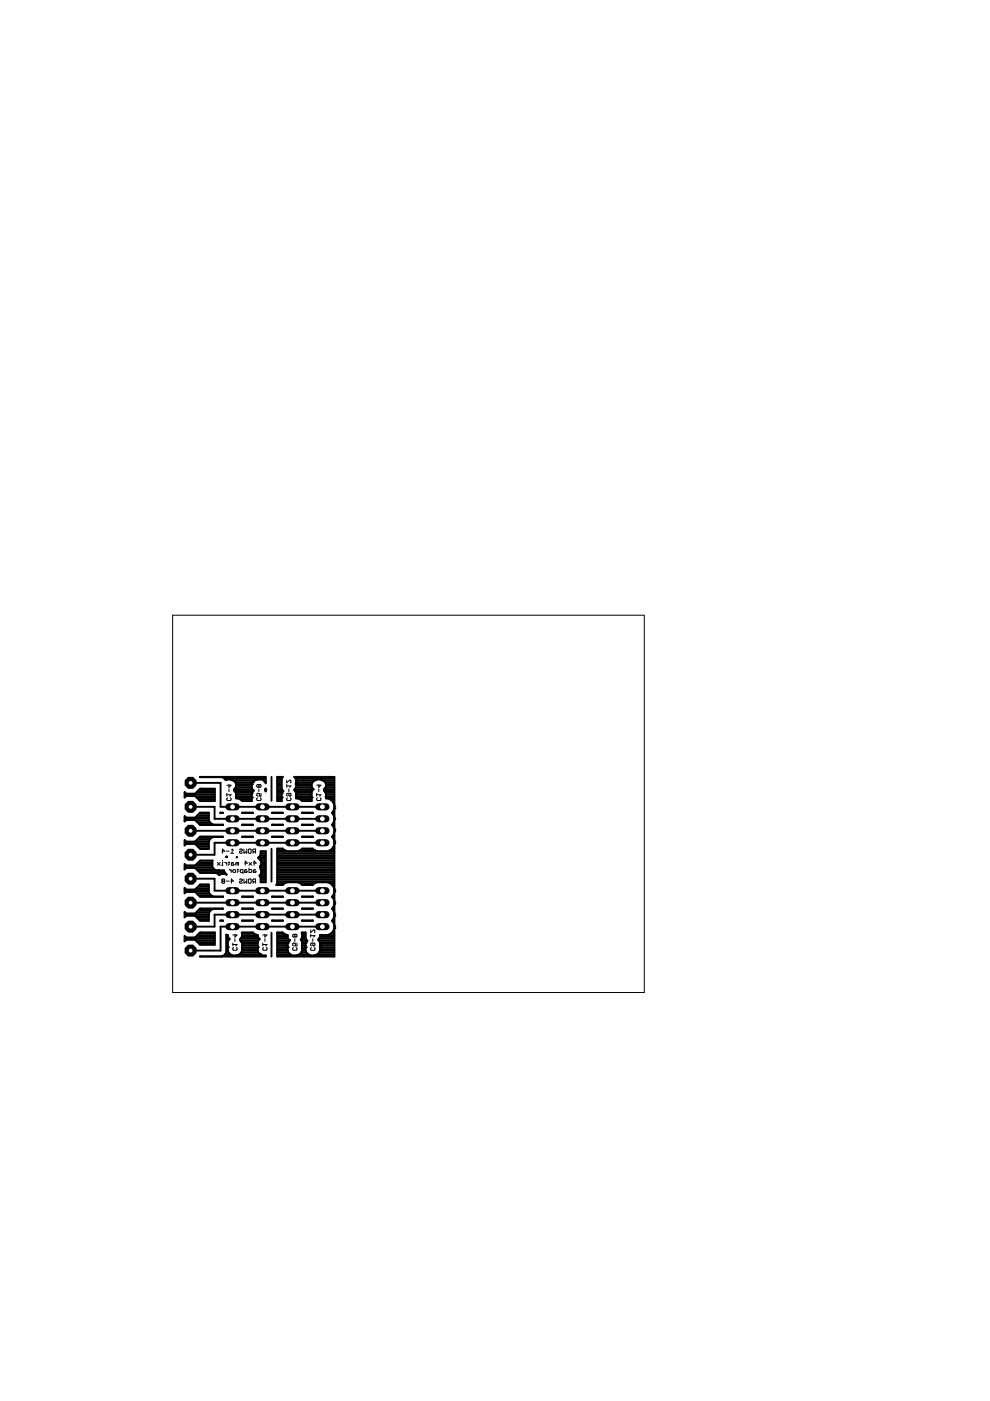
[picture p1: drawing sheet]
<svg xmlns="http://www.w3.org/2000/svg" width="210mm" height="297mm" viewBox="0 0 210 297" stroke-linecap="round" stroke-linejoin="round" font-family="sans-serif">
<g fill="none" stroke="#000" stroke-width=".21">
<path d="M36.6 130.4h100v80h-100zM48.1 168.2v.6M48.1 168.5h.9l-.3 .3M48.2 169.1l-.1 .2 .1 .4h.6l.2-.1-.2-.5M48.5 166.3v.6l.5-.4h-.9M48.5 167.3v.6M54.6 169.1l-.2 .2 .2 .4h.6l.1-.1-.1-.5M54.9 166.5l.1-.2 .3 .2-.1 .4-.3-.1M54.9 166.5l-.2-.2-.3 .2 .2 .4 .3-.1M54.9 166.5v.3M54.9 167.3v.6M55.3 168.2v.6h-.4l.1-.3-.1-.3-.5 .2 .2 .4"/>
<path d="M60.8 165.4v.6l.6-.6 .3 .1-.2 .5M60.8 166.3v.6M60.8 166.6h.9l-.3 .3M60.9 169.1l-.1 .2 .1 .4h.6l.2-.1-.2-.5M61.2 168.2v.4l.2 .2 .3-.2-.2-.4h-.6l-.1 .2 .1 .4M61.2 167.3v.6M67.1 168.5h.9l-.3 .3M67.1 168.2v.6M67.3 169.1l-.2 .2 .2 .4h.6l.1-.1-.1-.5M67.6 166.3v.6l.4-.4h-.9M67.6 167.3v.6M46.1 182.9l.6 .5"/>
<path d="M46.7 182.9l-.6 .5M47 183.4h.3M47 180.5h.6l-.4-.5v.9M47.2 182.4v.2M47.2 186.8l-.2 .2 .2 .3 .4-.2-.1-.3M47.2 186.8l-.2-.1 .2-.3 .4 .1-.1 .3M47.2 186.8h.3M47.3 182.9h-.1v.5M47.6 182.9l.5 .3M48 180.5h.6M48 186.8h.6M48.1 182.9v.5"/>
<path d="M48.4 182.9h.3M48.6 182.7v.6l-.2 .1M48.6 184.4l.4 .3M48.9 180.9h.6M48.9 186.8h.6l-.4-.4v.9M49 184.4v.6M49.4 184.5l.4-.1 .2 .4-.5 .2zM49.4 200v.5M49.5 182.9l-.5 .1v.4h.5l.1-.1-.1-.1h-.5M49.5 180.3l-.3-.3v.9M49.8 198.1v.6l.5-.5h-.9M49.8 199v.6"/>
<path d="M50.3 183l.3-.1v.5M50.3 183v.4M50.3 183l-.2-.1-.1 .1v.4M50.3 184.4h.3M50.4 184.2v.6l-.1 .2M50.8 186.5l.4-.1 .2 .3-.5 .1-.1 .3 .1 .2 .5-.2M50.8 180.2l.4-.2 .2 .3-.5 .2-.1 .3 .1 .1 .5-.1M51.5 185h-.4l-.2-.2 .2-.4h.4v.9M51.7 180v.9l.3-.3 .3 .3v-.9M51.7 186.4v.9l.3-.3 .3 .3v-.9M51.9 183h.5l-.4-.4v.8M52.3 184.4l-.4 .1v.5h.4l.1-.2-.1-.1h-.4"/>
<path d="M52.7 186.5l.1-.1 .4 .1v.6l-.1 .2-.4-.2zM52.8 182.9l.6 .5M52.8 184.1v.9h.4l.2-.2-.2-.4h-.4M52.8 180l.4 .2v.6l-.1 .1-.4-.1v-.6zM53.4 182.9l-.6 .5M53.7 183h.6l-.4-.4v.8M53.9 180.6l-.3 .3M53.9 187l-.3 .3M54.2 184.4l-.5 .1v.5h.5l.1-.2-.1-.1h-.5M54.2 180.6h-.5l-.1-.1 .1-.5h.5v.9M54.2 187h-.5l-.1-.2 .1-.4h.5v.9M55.7 200v.5"/>
<path d="M56.2 198.1v.6l.4-.5h-.9M56.2 199v.6M62.5 198.2l.2-.1 .3 .1-.2 .5-.3-.2M62.5 198.2l-.1-.1-.3 .1 .1 .5 .3-.2M62.5 198.2v.3M62.5 199v.6M63 200v.5h-.5l.2-.3-.2-.2-.4 .1 .1 .4M65.9 197.1v.6l.6-.6 .3 .2-.2 .4M65.9 198.1v.6M65.9 198.4h.9l-.3 .3M66.3 200v.4l.2 .1 .3-.1-.2-.4h-.6l-.1 .1 .1 .4M66.3 199v.6"/>
<path d="M49.4 200.2h.9l-.3 .3M49.5 200.9l-.1 .1 .1 .5h.6l.2-.2-.2-.4M55.7 200.2h.9l-.3 .3M55.9 200.9l-.2 .1 .2 .5h.6l.1-.2-.1-.4M62.2 200.9l-.1 .1 .1 .5h.6l.2-.2-.2-.4M66 200.9l-.1 .1 .1 .5h.6l.2-.2-.2-.4"/>
</g>
<g fill="#000">
<circle cx="40.4" cy="171.1" r="1.37"/>
<circle cx="40.4" cy="166" r="1.37"/>
<circle cx="40.4" cy="176.1" r="1.37"/>
<circle cx="49.6" cy="165.6" r=".2"/>
<circle cx="49.9" cy="167.9" r=".2"/>
<circle cx="49.9" cy="167.1" r=".2"/>
<circle cx="53.4" cy="166.3" r=".2"/>
<circle cx="53.4" cy="169.1" r=".2"/>
<circle cx="53.4" cy="168.1" r=".2"/>
<circle cx="53.5" cy="165.9" r=".2"/>
<circle cx="53.5" cy="167.7" r=".2"/>
<circle cx="53.7" cy="165.7" r=".2"/>
<circle cx="53.7" cy="167.6" r=".2"/>
<circle cx="54" cy="165.4" r=".2"/>
<circle cx="54.4" cy="165.3" r=".2"/>
<circle cx="54.8" cy="165.3" r=".2"/>
<circle cx="56.1" cy="165.7" r=".2"/>
<circle cx="56.3" cy="167.4" r=".2"/>
<circle cx="59.7" cy="169.1" r=".2"/>
<circle cx="59.7" cy="168.1" r=".2"/>
<circle cx="59.9" cy="167.7" r=".2"/>
<circle cx="62.8" cy="168.9" r=".2"/>
<circle cx="62.8" cy="168.4" r=".2"/>
<circle cx="62.8" cy="166.1" r=".2"/>
<circle cx="62.8" cy="165.6" r=".2"/>
<circle cx="66.1" cy="169.1" r=".2"/>
<circle cx="68.6" cy="165.6" r=".2"/>
<circle cx="69" cy="167.9" r=".2"/>
<circle cx="69" cy="167.1" r=".2"/>
<circle cx="70.9" cy="173.6" r=".2"/>
<circle cx="70.9" cy="171.4" r=".2"/>
<circle cx="70.9" cy="178.4" r=".2"/>
<circle cx="70.9" cy="176.2" r=".2"/>
<circle cx="70.9" cy="171" r=".2"/>
<circle cx="70.9" cy="178.8" r=".2"/>
<circle cx="70.9" cy="175.8" r=".2"/>
<circle cx="40.4" cy="191.4" r="1.37"/>
<circle cx="40.4" cy="196.5" r="1.37"/>
<circle cx="40.4" cy="186.3" r="1.37"/>
<circle cx="40.4" cy="181.2" r="1.37"/>
<circle cx="47.3" cy="185.3" r=".2"/>
<circle cx="47.7" cy="185.3" r=".2"/>
<circle cx="51.2" cy="199.6" r=".2"/>
<circle cx="51.2" cy="198.8" r=".2"/>
<circle cx="55.2" cy="182.4" r=".2"/>
<circle cx="55.2" cy="185.4" r=".2"/>
<circle cx="55.2" cy="183.6" r=".2"/>
<circle cx="55.4" cy="184.6" r=".2"/>
<circle cx="55.4" cy="185" r=".2"/>
<circle cx="61" cy="199.9" r=".2"/>
<circle cx="61.2" cy="199.5" r=".2"/>
<circle cx="61.3" cy="199.3" r=".2"/>
<circle cx="63.9" cy="199.1" r=".2"/>
<circle cx="64" cy="198.3" r=".2"/>
<circle cx="64" cy="198.7" r=".2"/>
<circle cx="64.8" cy="199.9" r=".2"/>
<circle cx="65" cy="199.5" r=".2"/>
<circle cx="67.7" cy="199" r=".2"/>
<circle cx="70.9" cy="191.7" r=".2"/>
<circle cx="70.9" cy="188.7" r=".2"/>
<circle cx="70.9" cy="193.9" r=".2"/>
<circle cx="70.9" cy="191.3" r=".2"/>
<circle cx="70.9" cy="189.1" r=".2"/>
<circle cx="70.9" cy="196.4" r=".2"/>
<circle cx="70.9" cy="194.2" r=".2"/>
<circle cx="70.9" cy="196.8" r=".2"/>
<circle cx="40.4" cy="201.5" r="1.37"/>
<circle cx="48.3" cy="200.8" r=".2"/>
<circle cx="50.3" cy="202.6" r=".2"/>
<circle cx="50.7" cy="202.4" r=".2"/>
<circle cx="50.9" cy="202.2" r=".2"/>
<circle cx="51.2" cy="201.9" r=".2"/>
<circle cx="51.3" cy="201.1" r=".2"/>
<circle cx="51.3" cy="201.5" r=".2"/>
<circle cx="54.6" cy="200.8" r=".2"/>
<circle cx="55.1" cy="202.2" r=".2"/>
<circle cx="61" cy="200.8" r=".2"/>
<circle cx="63" cy="202.6" r=".2"/>
<circle cx="63.4" cy="202.4" r=".2"/>
<circle cx="63.6" cy="202.2" r=".2"/>
<circle cx="63.9" cy="201.9" r=".2"/>
<circle cx="64" cy="201.1" r=".2"/>
<circle cx="64" cy="201.5" r=".2"/>
<circle cx="64.8" cy="200.8" r=".2"/>
<circle cx="66.8" cy="202.6" r=".2"/>
<circle cx="67.2" cy="202.4" r=".2"/>
<circle cx="67.4" cy="202.2" r=".2"/>
<circle cx="67.7" cy="201.9" r=".2"/>
<circle cx="67.8" cy="201.5" r=".2"/>
<circle cx="67.8" cy="200.2" r=".2"/>
<circle cx="67.8" cy="201.1" r=".2"/>
<circle cx="67.8" cy="200.6" r=".2"/>
</g>
<g fill="none" stroke="#000" stroke-width="1.5">
<path d="M48.5 171.1h1.6M48.5 173.6h1.6M48.5 176.1h1.6M48.5 178.7h1.6M54.9 171.1h1.5M54.9 173.6h1.5M54.9 176.1h1.5M54.9 178.7h1.5M61.2 171.1h1.6M61.2 173.6h1.6M61.2 176.1h1.6M61.2 178.7h1.6"/>
<path d="M67.6 171.1h1.5M67.6 173.6h1.5M67.6 176.1h1.5M67.6 178.7h1.5M48.5 188.8h1.6M48.5 191.4h1.6M48.5 193.9h1.6M48.5 196.5h1.6M54.9 188.8h1.5M54.9 191.4h1.5M54.9 193.9h1.5M54.9 196.5h1.5"/>
<path d="M61.2 188.8h1.6M61.2 191.4h1.6M61.2 193.9h1.6M61.2 196.5h1.6M67.6 188.8h1.5M67.6 191.4h1.5M67.6 193.9h1.5M67.6 196.5h1.5"/>
</g>
<g fill="none" stroke="#000" stroke-width=".41">
<path d="M39.1 173.6h5.2M39.1 167.9l.4 .4h1.9l1-1.1h3.1v2.6h-3.1l-1-1h-1.9l-.4 .3zM39.1 173l.4 .4h1.9l1-1.1h1.9v1.5l.5 .8 .5 .2 2 .1h-4.9l-1-1h-1.9l-.4 .3zM39.1 178.4h5.2M39.1 179.1h.2M39.1 178.8h5.2M39.1 174h.3M39.1 173.2h.3M39.1 168.8h.3M39.1 168.4h6.4M39.1 168.1h.2M40.4 166h6.4v5.1h21.6"/>
<path d="M40.4 171.1h5.1v2.5h22.9M40.4 176.1h28M41.4 168.8h4.1M41.5 174h2.8M41.5 173.2h2.8M41.6 179.1h2.7M41.6 168.1h3.9M41.8 178h2.6M41.8 169.2h3.7M41.8 174.3h2.7M41.8 172.9h2.5M41.9 179.5h2.4"/>
<path d="M41.9 167.7h3.6M42.1 177.7h2.7M42.1 169.6h3.4M42.2 174.7h2.8M42.2 172.5h2.1M42.3 179.9h2M42.3 167.3h3.2M44.8 177.7l-.5 .7v1.6h-1.9l-1-1.1h-1.9l-.4 .4v-1.2l.4 .3M44.8 177.7l.5-.2 2-.1h-4.9l-1 1M46.7 172.3h.6zM47 164.8l.5 .2 .3 .4a1.69 1.69 0 0 1 2.1 .5M47.6 165.1h8.7"/>
<path d="M49.4 165.5h4.5M49.7 167.3h3.8M49.7 167.7h3.9M49.9 167.9h.1M49.9 165.9a1.09 1.09 0 0 1-.3 1.5v.2l.3 .3M49.9 165.9h3.6M50 167h3.4M50 168.1h3.4M50 168.8h3.4M50.1 166.2h3.3M50.1 169.2h3.3M50.1 168.4h3.3"/>
<path d="M50.1 166.6h3.3M51.1 169.6h2.3M51.4 174.8l2.2 .1zM51.4 177.4h2.2zM51.4 172.3h2.2zM53.4 167l.3 .5M53.5 165.9l.5-.5a1.75 1.75 0 0 1 2.1 .3l.2 .2M53.5 165.9l-.1 1.1M53.7 167.5v.1M53.7 167.6a1.52 1.52 0 0 0-.3 1.5v.7h-2l-.3-.2-1-.3v-1l-.2-.4M55.9 165.5h.4M56.3 165.9h.1"/>
<path d="M56.3 167.3h.1M56.3 167.7h.1M56.3 164.8l-13.9-.1h13.9v1.4v-.2M56.3 167.2v.6l-.1-.3zM57.6 164.7v5.1M57.6 180v6.9M57.7 177.4h2.3zM57.7 174.8l2.3 .1zM57.7 172.3h2.3zM58.8 164.7h1.2l-.3 .5v1.9l.3 .5a1.55 1.55 0 0 0-.3 1.5v.7h-.9zM58.8 164.8h1.1M58.8 169.6h.9"/>
<path d="M58.8 169.2h.9M58.8 168.8h.9M58.8 168.4h.9M58.8 168.1h.9M58.8 167.7h1.1M58.8 167.3h1M58.8 167h.9M58.8 166.6h.9M58.8 166.2h.9M58.8 165.9h.9M58.8 165.5h.9M58.8 165.1h.9"/>
<path d="M62.4 164.8h8.5M62.5 167.3h4M62.6 167.7h3.6M62.6 167.2l-.2 .3a1.52 1.52 0 0 1 .4 1.6v.2l1 .3M62.6 167.2h.1M62.7 165.1h8.2M62.7 166.2a1.3 1.3 0 0 0-.3-1.5h8.5v38.1h-12.1v-5.1h1.1l.3 .3 .8 .2a.99 .99 0 0 0 .3 1.1 1.52 1.52 0 0 0-.3 1.5M62.7 166.2l.1 .6-.2 .4M62.7 166.2h3.4M62.7 167h3.5M62.7 168.1h3.4M62.8 169.2h3.3"/>
<path d="M62.8 168.8h3.3M62.8 168.4h3.3M62.8 166.6h3.3M62.8 165.9h3.4M62.8 165.5h3.9M63.8 169.6h2.3M64.1 174.8l2.2 .1zM64.1 177.4h2.2zM64.1 172.3h2.2zM66.2 165.9a1.08 1.08 0 0 0 .3 1.4M66.2 165.9a1.78 1.78 0 0 1 2.8 0M66.5 167.3l-.4 .7v1.8h-2l-.3-.2"/>
<path d="M68.4 178.7h-22.9v2.5h-5.1M68.5 165.5h2.4M68.7 167.3h2.2M68.8 167.7h2.1M68.9 167.9h.1M69 167.9l.1 .4v1l1 .3M69 165.9a1.09 1.09 0 0 1-.3 1.5v.2l.2 .3M69 165.9h1.9M69 167h1.9M69 168.1h1.9M69.1 168.8h1.8M69.1 166.2h1.8"/>
<path d="M69.1 169.2h1.8M69.1 168.4h1.8M69.1 166.6h1.8M70.1 169.6h.8M70.1 169.6l.5 .5 .3 .6M70.4 179.9h.5M70.5 177.3h.4M70.5 169.9h.4M70.5 174.7h.4M70.5 172.5h.4M70.6 175.1h.3M70.6 172.1h.3"/>
<path d="M70.6 177.7h.3M70.6 177.7l.3 .6M70.7 179.5h.2M70.7 176.9h.2M70.7 170.3h.2M70.7 174.3h.2M70.7 172.9h.2M70.8 175.4h.1M70.8 171.8h.1M70.8 178h.1M70.9 179.1h.1M70.9 176.6h.1"/>
<path d="M70.9 170.7h.1M70.9 174h.1M70.9 173.2h.1M70.9 176.5l-.5 .9 .2 .3M70.9 179l-.3 .7-.5 .5-.6 .3h-2.3l-.9-.6h-2.2l-1 .6h-2.2l-1-.6h-1.1v7.3l-.2 .4h1.3l1-.5h2.2l1 .5h2.2l.9-.5h2.3l.6 .2 .5 .5 .3 .7M70.9 174l-.5 .9 .5 .9M70.9 171.4l-.5 .9 .5 1M39.1 188.3l.4 .3h1.9l1-1.1h1.9v1.6l.5 .8 .5 .2h2l-4.9 .1-1-1.1h-1.9l-.4 .3zM39.1 193.3l.4 .4h1.9l1-1.1 4.9 .1h-2l-.5 .2-.5 .8v1.5h-1.9l-1-1h-1.9l-.4 .3zM39.1 198.4l.4 .4h1.9l1-1.1h3.1v2.6h-3.1l-1-1h-1.9l-.4 .3zM39.1 199.4h.2M39.1 199h6.4"/>
<path d="M39.1 198.6h.3M39.1 194.2h.3M39.1 193.9h5.2M39.1 193.5h.2M39.1 189.1h5.2M39.1 188.7h5.2M39.1 188.3h.1M39.1 184.3h.1M39.1 183.9h6M39.1 183.5h5.9M40.4 186.3h5.1v2.5h22.9M40.4 191.4h28"/>
<path d="M41.4 194.2h2.9M41.5 198.6h4M41.5 199.4h4M41.5 193.5h2.9M41.6 188.3h2.7M41.6 184.3h3.8M41.7 183.2h3.3M41.7 189.4h2.7M41.8 194.6h2.5M41.8 198.3h3.7M41.9 199.8h3.6M41.9 193.1h2.7"/>
<path d="M42 188h2.3M42 184.7h5.5M42.1 182.8h2.9M42.1 189.8h2.6M42.1 195h2.2M42.2 197.9h3.3M42.3 192.8h2.8M42.4 187.6h1.9M42.4 185h5.3M46.3 185.4h.4M46.7 195.1l.6 .1zM47.9 185.4h.1"/>
<path d="M48 185.3l-.5-.8h-1a1.18 1.18 0 0 1-1.5-1.4l.1-.7h-2.7l-1 1.1h-1.9l-.4-.3v1.1l.4-.3h1.9l1 1.1h3.3l.8 .5a1.34 1.34 0 0 1 1.5-.2M48 185.3h.1M48 181.7h.1M48 199.8h.3M48 199.4h.4M48 199h.6M48 198.6h.4M48 198.3h.3M48 185.3v.1M48.1 181.6l.1 .1-.2 .1zM50.2 181.8h.1M50.9 199.4h3.9"/>
<path d="M51 199h4M51.2 199.6l-.3-.2v-.3a1.04 1.04 0 0 0 .3-1.3l.2-.1h2.2l.3 .3 .7 .2 .2 .6 .3 .3-.5 .6v1.1M51.2 199.6h.1M51.2 199.6l.1 .4v.8M51.2 199.8h3.4M51.3 198.6h3.4M51.3 197.9h2.5M51.3 198.3h3.3M51.4 190.1h2.2zM51.4 195.1l2.2 .1zM51.4 192.6l2.2 .1zM54.9 181.7h1.4"/>
<path d="M54.9 182.1h1.4M55.1 183.8h.1M55.1 183.8l.3 1.2M55.1 185.8h1.2M55.1 183.9h1.2M55.2 181.3h1.1M55.2 182.4l-.5-.5a1.16 1.16 0 0 0 .6-1.4h1v6.6h-1v-.9l-.3-.5 .2-.3M55.2 182.4h.1M55.2 182.4a1.05 1.05 0 0 1-.1 1.4M55.3 186.1h1M55.3 182.4h1M55.3 183.5h1"/>
<path d="M55.3 186.9h1M55.3 186.5h1M55.3 181h1M55.3 180.6h1M55.3 184.3h1M55.4 185l-.2 .4M55.4 185h.9M55.4 184.7h.9M55.4 183.2h.9M55.4 182.8h.9M56.3 185.4h-1.1M57.6 197.7v5.1"/>
<path d="M57.7 190.1h2.3zM57.7 195.1l2.3 .1zM57.7 192.6l2.3 .1zM58.6 187.6h1.4M58.8 187.2h1.7M58.8 185.4h12.1M58.8 182.4h12.1M58.8 199.8h2.2M58.8 199.4h2.5M58.8 199h2.3M58.8 198.6h2.2M58.8 198.3h2.2"/>
<path d="M58.8 197.9h1.4M58.8 186.9h12.1M58.8 186.5h12.1M58.8 186.1h12.1M58.8 185.8h12.1M58.8 185h12.1M58.8 184.7h12.1M58.8 184.3h12.1M58.8 183.9h12.1M58.8 183.5h12.1M58.8 183.2h12.1M58.8 182.8h12.1"/>
<path d="M58.8 182.1h12.1M58.8 181.7h12.1M58.8 181.3h12.1M58.8 181h12.1M58.8 180.6h12.1M58.8 180.2h1.5M63.5 187.2h3.3M63.7 180.2h3M63.9 199.4h1.2M63.9 199h1M64 197.9h.8M64 187.6h2.3"/>
<path d="M64 199.8h.9M64 198.6h.8M64 198.3h.8M64.1 190.1h2.2zM64.1 195.1l2.2 .1zM64.1 192.6l2.2 .1zM65.1 199.4l-.3-.5v-1.2l-.9 .1a1.32 1.32 0 0 1-.1 1.4l.2 .5v1.1M65.1 199.4a1.55 1.55 0 0 0-.3 1.4M67.6 199.4h3.3M67.7 199h3.2M67.7 199l-.3 .2a1.52 1.52 0 0 1 .4 1.6M67.7 199h.1"/>
<path d="M67.8 199.8h3.1M67.8 198.6h3.1M67.8 198.3h3.1M68.4 196.5h-21.6v5h-6.4M68.4 193.9h-22.9v2.6h-5.1M69.9 187.2h1M70 180.2h.9M70.2 197.9h.7M70.4 187.6h.5M70.4 190.2h.5M70.5 192.8h.4M70.5 195.3h.4"/>
<path d="M70.6 197.5h.3M70.6 195h.3M70.6 192.4l-.2 .3 .5 .9M70.6 194.9l-.2 .3 .5 .9M70.6 192.4h.3M70.6 189.8h.3M70.7 188h.2M70.7 190.5h.2M70.7 193.1h.2M70.7 195.7h.2M70.7 197.2h.2M70.8 194.6h.1"/>
<path d="M70.8 192h.1M70.8 189.4h.1M70.8 188.3h.1M70.8 190.9h.1M70.9 193.5h.1M70.9 196.1h.1M70.9 196.8l-.3 .7-.5 .5-.6 .2h-1.7l-.1 .8M70.9 194.3l-.3 .6M70.9 191.7l-.3 .7M70.9 189.2l-.5 .9 .5 .9M42.2 200.1h3.3M47.2 202.7h9.1"/>
<path d="M47.7 202.3h1.1M47.9 202h.6M48 201.6h.3M48 201.2h.3M48 200.9h.3M48 200.5h.3M48 200.1h.3M48.3 200.8v-1.1l.4-.6-.2-.3-.2-.6h-.3v3.6l-.5 .8-.5 .2h-4.6h13.9v-.2a1.39 1.39 0 0 1-1.5-.7M48.3 200.8l.2 1.1M48.3 200.8h.1M48.5 201.9l.8 .7h1l.4-.2M50.7 202.4h.1"/>
<path d="M50.8 202.3h4.4M51.2 202h3.6M51.2 201.9l-.5 .5M51.3 201.6h3.4M51.3 200.5h3.3M51.3 200.8l-.1 1.1M51.3 201.2h3.3M51.3 200.9h3.3M51.3 200.1h3.3M54.6 200.8l.2 1.1M54.6 200.8h.1M54.7 200.8h-.1"/>
<path d="M58.8 202.7h12.1M58.8 202.3h2.7M58.8 202h2.4M58.8 201.6h2.2M58.8 201.2h2.2M58.8 200.9h2.2M58.8 200.5h2.2M58.8 200.1h2.2M61 200.8l.2 1.1M61.2 201.9l.8 .7h1l.4-.2M63.4 202.4h.1M63.5 202.3h1.8"/>
<path d="M63.9 202h1.1M63.9 201.9l-.5 .5M64 201.6h.8M64 200.8h.1M64 200.8l-.1 1.1M64 201.2h.8M64 200.9h.8M64 200.5h.8M64 200.1h.8M64.8 200.8l.2 1.1M65 201.9l.8 .7h1l.4-.2M67.2 202.4h.1"/>
<path d="M67.3 202.3h3.6M67.7 202h3.2M67.7 201.9l-.5 .5M67.8 201.6h3.1M67.8 200.8l-.1 1.1M67.8 201.2h3.1M67.8 200.9h3.1M67.8 200.5h3.1M67.8 200.1h3.1"/>
</g>
<g fill="#fff">
<circle cx="40.4" cy="166" r=".41"/>
<circle cx="40.4" cy="171.1" r=".41"/>
<circle cx="40.4" cy="176.1" r=".41"/>
<circle cx="40.4" cy="181.2" r=".41"/>
<circle cx="40.4" cy="186.3" r=".41"/>
<circle cx="40.4" cy="191.4" r=".41"/>
<circle cx="40.4" cy="196.5" r=".41"/>
<circle cx="40.4" cy="201.5" r=".41"/>
<circle cx="49.3" cy="171.1" r=".51"/>
<circle cx="49.3" cy="173.6" r=".51"/>
<circle cx="49.3" cy="176.1" r=".51"/>
<circle cx="49.3" cy="178.7" r=".51"/>
<circle cx="55.7" cy="171.1" r=".51"/>
<circle cx="55.7" cy="173.6" r=".51"/>
<circle cx="55.7" cy="176.1" r=".51"/>
<circle cx="55.7" cy="178.7" r=".51"/>
<circle cx="62" cy="171.1" r=".51"/>
<circle cx="62" cy="173.6" r=".51"/>
<circle cx="62" cy="176.1" r=".51"/>
<circle cx="62" cy="178.7" r=".51"/>
<circle cx="68.4" cy="171.1" r=".51"/>
<circle cx="68.4" cy="173.6" r=".51"/>
<circle cx="68.4" cy="176.1" r=".51"/>
<circle cx="68.4" cy="178.7" r=".51"/>
<circle cx="49.3" cy="188.8" r=".51"/>
<circle cx="49.3" cy="191.4" r=".51"/>
<circle cx="49.3" cy="193.9" r=".51"/>
<circle cx="49.3" cy="196.5" r=".51"/>
<circle cx="55.7" cy="188.8" r=".51"/>
<circle cx="55.7" cy="191.4" r=".51"/>
<circle cx="55.7" cy="193.9" r=".51"/>
<circle cx="55.7" cy="196.5" r=".51"/>
<circle cx="62" cy="188.8" r=".51"/>
<circle cx="62" cy="191.4" r=".51"/>
<circle cx="62" cy="193.9" r=".51"/>
<circle cx="62" cy="196.5" r=".51"/>
<circle cx="68.4" cy="188.8" r=".51"/>
<circle cx="68.4" cy="191.4" r=".51"/>
<circle cx="68.4" cy="193.9" r=".51"/>
<circle cx="68.4" cy="196.5" r=".51"/>
</g>
</svg>
